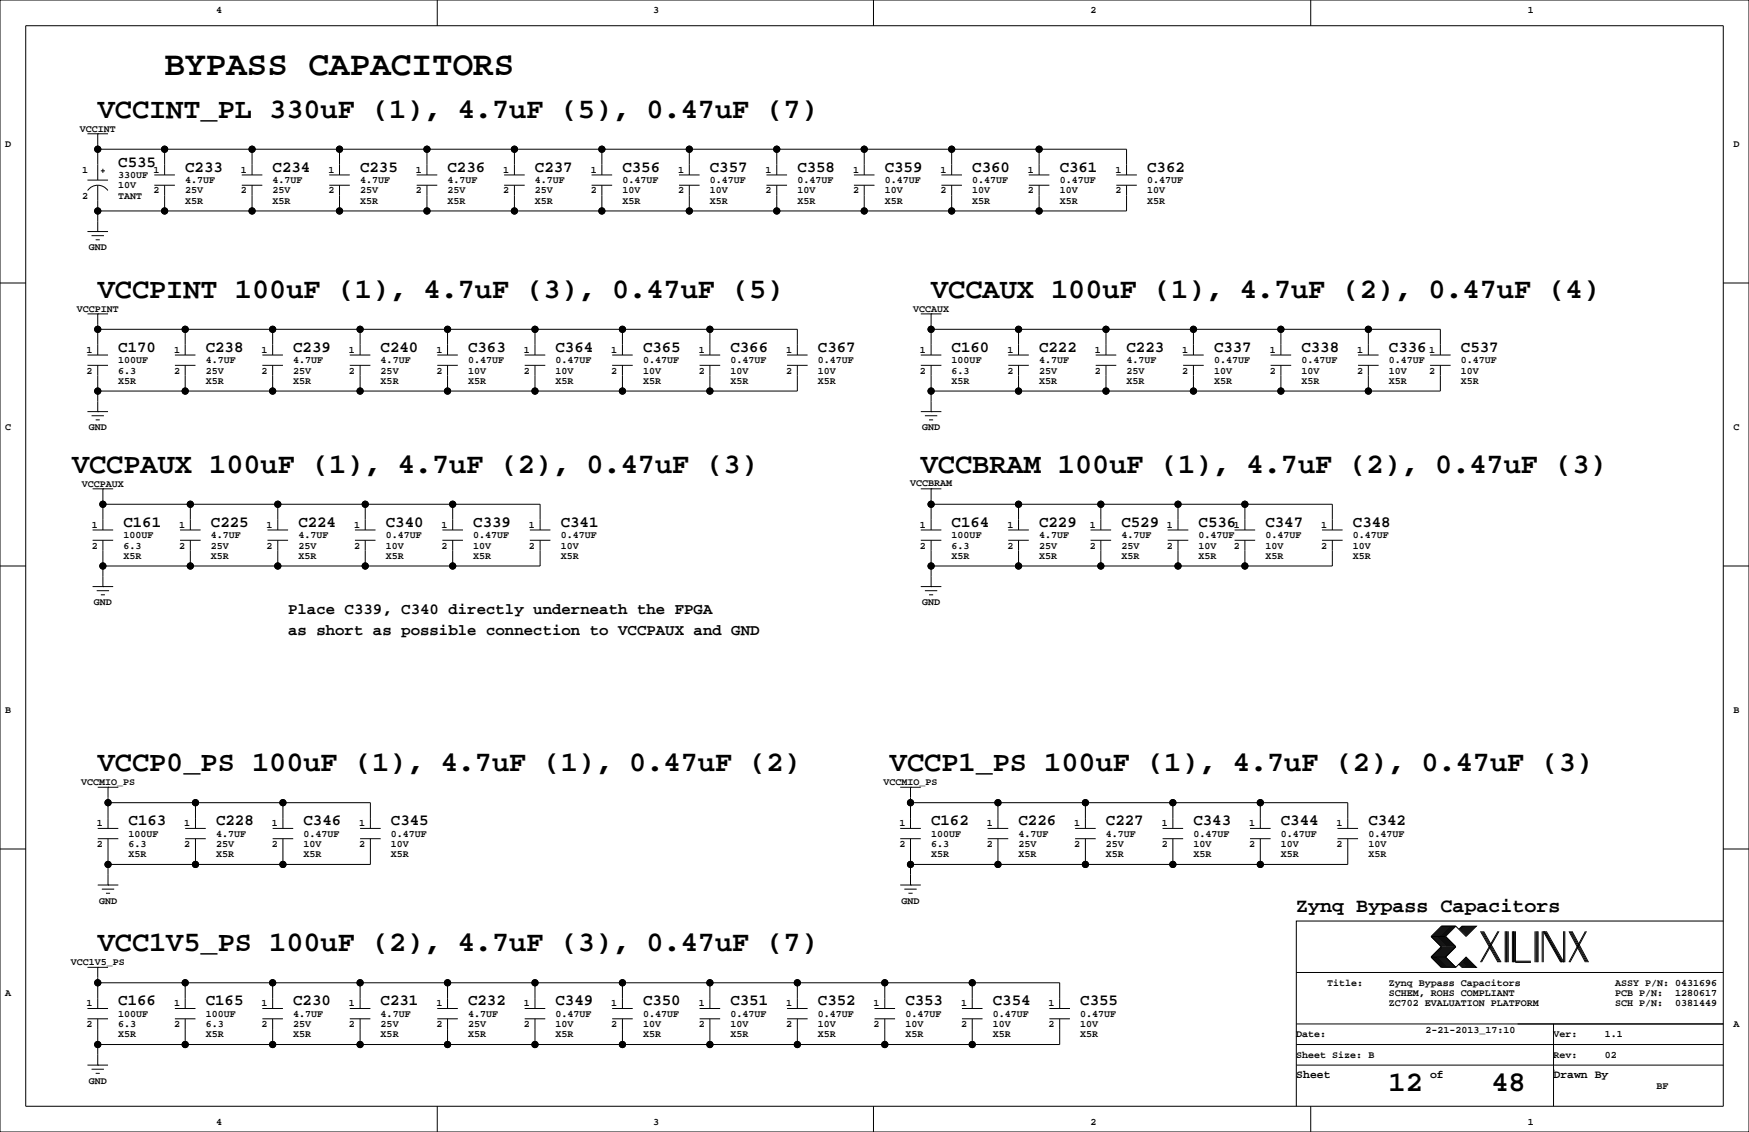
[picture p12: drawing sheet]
<svg xmlns="http://www.w3.org/2000/svg" width="432mm" height="279mm" viewBox="0 0 432 279" stroke-linecap="round" stroke-linejoin="round" font-family="sans-serif">
<defs><g id="words">
<text font-size="8.5" x="40.6" y="18.6">BYPASS CAPACITORS</text>
<g font-size="7.1">
<text x="24.1" y="29">VCCINT_PL 330uF (1), 4.7uF (5), 0.47uF (7)</text>
<text x="24.1" y="73.5">VCCPINT 100uF (1), 4.7uF (3), 0.47uF (5)</text>
<text x="229.9" y="73.5">VCCAUX 100uF (1), 4.7uF (2), 0.47uF (4)</text>
<text x="17.8" y="116.7">VCCPAUX 100uF (1), 4.7uF (2), 0.47uF (3)</text>
<text x="227.3" y="116.7">VCCBRAM 100uF (1), 4.7uF (2), 0.47uF (3)</text>
<text x="24.1" y="190.3">VCCP0_PS 100uF (1), 4.7uF (1), 0.47uF (2)</text>
<text x="219.7" y="190.3">VCCP1_PS 100uF (1), 4.7uF (2), 0.47uF (3)</text>
<text x="24.1" y="234.8">VCC1V5_PS 100uF (2), 4.7uF (3), 0.47uF (7)</text>
<text x="342.8" y="269.3">12</text>
<text x="368.2" y="269.3">48</text>
</g>
<text font-size="4.9" x="320" y="225.1">Zynq Bypass Capacitors</text>
<g font-size="3.9">
<text x="29.2" y="41.1">C535</text>
<text x="45.7" y="42.4">C233</text>
<text x="67.3" y="42.4">C234</text>
<text x="88.9" y="42.4">C235</text>
<text x="110.5" y="42.4">C236</text>
<text x="132.1" y="42.4">C237</text>
<text x="153.7" y="42.4">C356</text>
<text x="175.3" y="42.4">C357</text>
<text x="196.8" y="42.4">C358</text>
<text x="218.4" y="42.4">C359</text>
<text x="240" y="42.4">C360</text>
<text x="261.6" y="42.4">C361</text>
<text x="283.2" y="42.4">C362</text>
<text x="29.2" y="86.8">C170</text>
<text x="50.8" y="86.8">C238</text>
<text x="72.4" y="86.8">C239</text>
<text x="94" y="86.8">C240</text>
<text x="115.6" y="86.8">C363</text>
<text x="137.2" y="86.8">C364</text>
<text x="158.7" y="86.8">C365</text>
<text x="180.3" y="86.8">C366</text>
<text x="201.9" y="86.8">C367</text>
<text x="234.9" y="86.8">C160</text>
<text x="256.5" y="86.8">C222</text>
<text x="278.1" y="86.8">C223</text>
<text x="299.7" y="86.8">C337</text>
<text x="321.3" y="86.8">C338</text>
<text x="342.9" y="86.8">C336</text>
<text x="360.7" y="86.8">C537</text>
<text x="30.5" y="130">C161</text>
<text x="52.1" y="130">C225</text>
<text x="73.7" y="130">C224</text>
<text x="95.2" y="130">C340</text>
<text x="116.8" y="130">C339</text>
<text x="138.4" y="130">C341</text>
<text x="234.9" y="130">C164</text>
<text x="256.5" y="130">C229</text>
<text x="276.9" y="130">C529</text>
<text x="295.9" y="130">C536</text>
<text x="312.4" y="130">C347</text>
<text x="334" y="130">C348</text>
<text x="71.1" y="151.6">Place C339, C340 directly underneath the FPGA</text>
<text x="71.1" y="156.7">as short as possible connection to VCCPAUX and GND</text>
<text x="31.7" y="203.7">C163</text>
<text x="53.3" y="203.7">C228</text>
<text x="74.9" y="203.7">C346</text>
<text x="96.5" y="203.7">C345</text>
<text x="229.9" y="203.7">C162</text>
<text x="251.5" y="203.7">C226</text>
<text x="273.1" y="203.7">C227</text>
<text x="294.6" y="203.7">C343</text>
<text x="316.2" y="203.7">C344</text>
<text x="337.8" y="203.7">C342</text>
<text x="29.2" y="248.1">C166</text>
<text x="50.8" y="248.1">C165</text>
<text x="72.4" y="248.1">C230</text>
<text x="94" y="248.1">C231</text>
<text x="115.6" y="248.1">C232</text>
<text x="137.2" y="248.1">C349</text>
<text x="158.7" y="248.1">C350</text>
<text x="180.3" y="248.1">C351</text>
<text x="201.9" y="248.1">C352</text>
<text x="223.5" y="248.1">C353</text>
<text x="245.1" y="248.1">C354</text>
<text x="266.7" y="248.1">C355</text>
</g>
<g font-size="2.8">
<text x="320" y="266.1">Sheet</text>
<text x="353.1" y="266.1">of</text>
<text x="383.5" y="266.1">Drawn By</text>
</g>
<g font-size="2.5">
<text x="53.3" y="3.3">4</text>
<text x="161.3" y="3.3">3</text>
<text x="269.2" y="3.3">2</text>
<text x="377.2" y="3.3">1</text>
<text x="19.7" y="32.5">VCCINT</text>
<text x="1.3" y="36.3">D</text>
<text x="428" y="36.3">D</text>
<text x="20.3" y="42.7">1</text>
<text x="29.2" y="46.5">10V</text>
<text x="29.2" y="43.9">330UF</text>
<text x="37.9" y="42.7">1</text>
<text x="37.9" y="47.8">2</text>
<text x="45.7" y="45.2">4.7UF</text>
<text x="45.7" y="47.8">25V</text>
<text x="59.5" y="47.8">2</text>
<text x="59.5" y="42.7">1</text>
<text x="67.3" y="47.8">25V</text>
<text x="67.3" y="45.2">4.7UF</text>
<text x="81.1" y="42.7">1</text>
<text x="81.1" y="47.8">2</text>
<text x="88.9" y="45.2">4.7UF</text>
<text x="88.9" y="47.8">25V</text>
<text x="102.7" y="47.8">2</text>
<text x="102.7" y="42.7">1</text>
<text x="110.5" y="47.8">25V</text>
<text x="110.5" y="45.2">4.7UF</text>
<text x="124.2" y="42.7">1</text>
<text x="124.2" y="47.8">2</text>
<text x="132.1" y="45.2">4.7UF</text>
<text x="132.1" y="47.8">25V</text>
<text x="145.8" y="42.7">1</text>
<text x="145.8" y="47.8">2</text>
<text x="153.7" y="45.2">0.47UF</text>
<text x="153.7" y="47.8">10V</text>
<text x="167.4" y="47.8">2</text>
<text x="167.4" y="42.7">1</text>
<text x="175.3" y="47.8">10V</text>
<text x="175.3" y="45.2">0.47UF</text>
<text x="189" y="42.7">1</text>
<text x="189" y="47.8">2</text>
<text x="196.8" y="45.2">0.47UF</text>
<text x="196.8" y="47.8">10V</text>
<text x="210.6" y="47.8">2</text>
<text x="210.6" y="42.7">1</text>
<text x="218.4" y="47.8">10V</text>
<text x="218.4" y="45.2">0.47UF</text>
<text x="232.2" y="42.7">1</text>
<text x="232.2" y="47.8">2</text>
<text x="240" y="45.2">0.47UF</text>
<text x="240" y="47.8">10V</text>
<text x="253.8" y="47.8">2</text>
<text x="253.8" y="42.7">1</text>
<text x="261.6" y="47.8">10V</text>
<text x="261.6" y="45.2">0.47UF</text>
<text x="275.4" y="42.7">1</text>
<text x="275.4" y="47.8">2</text>
<text x="283.2" y="45.2">0.47UF</text>
<text x="283.2" y="47.8">10V</text>
<text x="20.3" y="49">2</text>
<text x="29.2" y="49">TANT</text>
<text x="45.7" y="50.3">X5R</text>
<text x="67.3" y="50.3">X5R</text>
<text x="88.9" y="50.3">X5R</text>
<text x="110.5" y="50.3">X5R</text>
<text x="132.1" y="50.3">X5R</text>
<text x="153.7" y="50.3">X5R</text>
<text x="175.3" y="50.3">X5R</text>
<text x="196.8" y="50.3">X5R</text>
<text x="218.4" y="50.3">X5R</text>
<text x="240" y="50.3">X5R</text>
<text x="261.6" y="50.3">X5R</text>
<text x="283.2" y="50.3">X5R</text>
<text x="21.9" y="61.7">GND</text>
<text x="18.9" y="77">VCCPINT</text>
<text x="225.4" y="77">VCCAUX</text>
<text x="21.4" y="87.1">1</text>
<text x="29.2" y="89.7">100UF</text>
<text x="43" y="87.1">1</text>
<text x="50.8" y="89.7">4.7UF</text>
<text x="64.6" y="87.1">1</text>
<text x="72.4" y="89.7">4.7UF</text>
<text x="86.1" y="87.1">1</text>
<text x="94" y="89.7">4.7UF</text>
<text x="107.7" y="87.1">1</text>
<text x="115.6" y="89.7">0.47UF</text>
<text x="129.3" y="87.1">1</text>
<text x="137.2" y="89.7">0.47UF</text>
<text x="150.9" y="87.1">1</text>
<text x="158.7" y="89.7">0.47UF</text>
<text x="172.5" y="87.1">1</text>
<text x="180.3" y="89.7">0.47UF</text>
<text x="194.1" y="87.1">1</text>
<text x="201.9" y="89.7">0.47UF</text>
<text x="227.1" y="87.1">1</text>
<text x="234.9" y="89.7">100UF</text>
<text x="248.7" y="87.1">1</text>
<text x="256.5" y="89.7">4.7UF</text>
<text x="270.3" y="87.1">1</text>
<text x="278.1" y="89.7">4.7UF</text>
<text x="291.9" y="87.1">1</text>
<text x="299.7" y="89.7">0.47UF</text>
<text x="313.5" y="87.1">1</text>
<text x="321.3" y="89.7">0.47UF</text>
<text x="335.1" y="87.1">1</text>
<text x="342.9" y="89.7">0.47UF</text>
<text x="352.8" y="87.1">1</text>
<text x="360.7" y="89.7">0.47UF</text>
<text x="21.4" y="92.2">2</text>
<text x="29.2" y="92.2">6.3</text>
<text x="29.2" y="94.7">X5R</text>
<text x="43" y="92.2">2</text>
<text x="50.8" y="94.7">X5R</text>
<text x="50.8" y="92.2">25V</text>
<text x="64.6" y="92.2">2</text>
<text x="72.4" y="92.2">25V</text>
<text x="72.4" y="94.7">X5R</text>
<text x="86.1" y="92.2">2</text>
<text x="94" y="94.7">X5R</text>
<text x="94" y="92.2">25V</text>
<text x="107.7" y="92.2">2</text>
<text x="115.6" y="94.7">X5R</text>
<text x="115.6" y="92.2">10V</text>
<text x="129.3" y="92.2">2</text>
<text x="137.2" y="92.2">10V</text>
<text x="137.2" y="94.7">X5R</text>
<text x="150.9" y="92.2">2</text>
<text x="158.7" y="94.7">X5R</text>
<text x="158.7" y="92.2">10V</text>
<text x="172.5" y="92.2">2</text>
<text x="180.3" y="92.2">10V</text>
<text x="180.3" y="94.7">X5R</text>
<text x="194.1" y="92.2">2</text>
<text x="201.9" y="94.7">X5R</text>
<text x="201.9" y="92.2">10V</text>
<text x="227.1" y="92.2">2</text>
<text x="234.9" y="92.2">6.3</text>
<text x="234.9" y="94.7">X5R</text>
<text x="248.7" y="92.2">2</text>
<text x="256.5" y="94.7">X5R</text>
<text x="256.5" y="92.2">25V</text>
<text x="270.3" y="92.2">2</text>
<text x="278.1" y="92.2">25V</text>
<text x="278.1" y="94.7">X5R</text>
<text x="291.9" y="92.2">2</text>
<text x="299.7" y="94.7">X5R</text>
<text x="299.7" y="92.2">10V</text>
<text x="313.5" y="92.2">2</text>
<text x="321.3" y="92.2">10V</text>
<text x="321.3" y="94.7">X5R</text>
<text x="335.1" y="92.2">2</text>
<text x="342.9" y="94.7">X5R</text>
<text x="342.9" y="92.2">10V</text>
<text x="352.8" y="92.2">2</text>
<text x="360.7" y="92.2">10V</text>
<text x="360.7" y="94.7">X5R</text>
<text x="1.3" y="106.2">C</text>
<text x="21.9" y="106.2">GND</text>
<text x="227.6" y="106.2">GND</text>
<text x="428" y="106.2">C</text>
<text x="224.7" y="119.9">VCCBRAM</text>
<text x="20.2" y="120.1">VCCPAUX</text>
<text x="22.6" y="130.3">1</text>
<text x="44.2" y="130.3">1</text>
<text x="65.8" y="130.3">1</text>
<text x="87.4" y="130.3">1</text>
<text x="109" y="130.3">1</text>
<text x="130.6" y="130.3">1</text>
<text x="227.1" y="130.3">1</text>
<text x="248.7" y="130.3">1</text>
<text x="269" y="130.3">1</text>
<text x="288.1" y="130.3">1</text>
<text x="304.6" y="130.3">1</text>
<text x="326.2" y="130.3">1</text>
<text x="22.6" y="135.4">2</text>
<text x="30.5" y="137.9">X5R</text>
<text x="30.5" y="135.4">6.3</text>
<text x="30.5" y="132.8">100UF</text>
<text x="44.2" y="135.4">2</text>
<text x="52.1" y="132.8">4.7UF</text>
<text x="52.1" y="135.4">25V</text>
<text x="52.1" y="137.9">X5R</text>
<text x="65.8" y="135.4">2</text>
<text x="73.7" y="137.9">X5R</text>
<text x="73.7" y="135.4">25V</text>
<text x="73.7" y="132.8">4.7UF</text>
<text x="87.4" y="135.4">2</text>
<text x="95.2" y="132.8">0.47UF</text>
<text x="95.2" y="135.4">10V</text>
<text x="95.2" y="137.9">X5R</text>
<text x="109" y="135.4">2</text>
<text x="116.8" y="137.9">X5R</text>
<text x="116.8" y="135.4">10V</text>
<text x="116.8" y="132.8">0.47UF</text>
<text x="130.6" y="135.4">2</text>
<text x="138.4" y="132.8">0.47UF</text>
<text x="138.4" y="135.4">10V</text>
<text x="138.4" y="137.9">X5R</text>
<text x="227.1" y="135.4">2</text>
<text x="234.9" y="132.8">100UF</text>
<text x="234.9" y="135.4">6.3</text>
<text x="234.9" y="137.9">X5R</text>
<text x="248.7" y="135.4">2</text>
<text x="256.5" y="137.9">X5R</text>
<text x="256.5" y="135.4">25V</text>
<text x="256.5" y="132.8">4.7UF</text>
<text x="269" y="135.4">2</text>
<text x="276.9" y="132.8">4.7UF</text>
<text x="276.9" y="135.4">25V</text>
<text x="276.9" y="137.9">X5R</text>
<text x="288.1" y="135.4">2</text>
<text x="295.9" y="132.8">0.47UF</text>
<text x="295.9" y="135.4">10V</text>
<text x="295.9" y="137.9">X5R</text>
<text x="304.6" y="135.4">2</text>
<text x="312.4" y="137.9">X5R</text>
<text x="312.4" y="135.4">10V</text>
<text x="312.4" y="132.8">0.47UF</text>
<text x="326.2" y="135.4">2</text>
<text x="334" y="132.8">0.47UF</text>
<text x="334" y="135.4">10V</text>
<text x="334" y="137.9">X5R</text>
<text x="23.2" y="149.4">GND</text>
<text x="227.6" y="149.4">GND</text>
<text x="1.3" y="176">B</text>
<text x="428" y="176">B</text>
<text x="20" y="193.8">VCCMIO_PS</text>
<text x="218.1" y="193.8">VCCMIO_PS</text>
<text x="23.9" y="204">1</text>
<text x="45.5" y="204">1</text>
<text x="67.1" y="204">1</text>
<text x="88.7" y="204">1</text>
<text x="222" y="204">1</text>
<text x="243.6" y="204">1</text>
<text x="265.2" y="204">1</text>
<text x="286.8" y="204">1</text>
<text x="308.4" y="204">1</text>
<text x="330" y="204">1</text>
<text x="23.9" y="209">2</text>
<text x="31.7" y="209">6.3</text>
<text x="31.7" y="206.5">100UF</text>
<text x="45.5" y="209">2</text>
<text x="53.3" y="206.5">4.7UF</text>
<text x="53.3" y="209">25V</text>
<text x="67.1" y="209">2</text>
<text x="74.9" y="206.5">0.47UF</text>
<text x="74.9" y="209">10V</text>
<text x="88.7" y="209">2</text>
<text x="96.5" y="209">10V</text>
<text x="96.5" y="206.5">0.47UF</text>
<text x="222" y="209">2</text>
<text x="229.9" y="206.5">100UF</text>
<text x="229.9" y="209">6.3</text>
<text x="243.6" y="209">2</text>
<text x="251.5" y="209">25V</text>
<text x="251.5" y="206.5">4.7UF</text>
<text x="265.2" y="209">2</text>
<text x="273.1" y="206.5">4.7UF</text>
<text x="273.1" y="209">25V</text>
<text x="286.8" y="209">2</text>
<text x="294.6" y="209">10V</text>
<text x="294.6" y="206.5">0.47UF</text>
<text x="308.4" y="209">2</text>
<text x="316.2" y="206.5">0.47UF</text>
<text x="316.2" y="209">10V</text>
<text x="330" y="209">2</text>
<text x="337.8" y="209">10V</text>
<text x="337.8" y="206.5">0.47UF</text>
<text x="31.7" y="211.6">X5R</text>
<text x="53.3" y="211.6">X5R</text>
<text x="74.9" y="211.6">X5R</text>
<text x="96.5" y="211.6">X5R</text>
<text x="229.9" y="211.6">X5R</text>
<text x="251.5" y="211.6">X5R</text>
<text x="273.1" y="211.6">X5R</text>
<text x="294.6" y="211.6">X5R</text>
<text x="316.2" y="211.6">X5R</text>
<text x="337.8" y="211.6">X5R</text>
<text x="24.4" y="223">GND</text>
<text x="222.6" y="223">GND</text>
<text x="17.5" y="238.3">VCC1V5_PS</text>
<text x="1.3" y="245.9">A</text>
<text x="327.7" y="243.3">Title:</text>
<text x="342.9" y="245.9">SCHEM, ROHS COMPLIANT</text>
<text x="342.9" y="243.3">Zynq Bypass Capacitors</text>
<text x="398.8" y="243.3">ASSY P/N: 0431696</text>
<text x="398.8" y="245.9">PCB P/N:</text>
<text x="413.6" y="245.9">1280617</text>
<text x="21.4" y="248.4">1</text>
<text x="29.2" y="251">100UF</text>
<text x="43" y="248.4">1</text>
<text x="50.8" y="251">100UF</text>
<text x="64.6" y="248.4">1</text>
<text x="72.4" y="251">4.7UF</text>
<text x="86.1" y="248.4">1</text>
<text x="94" y="251">4.7UF</text>
<text x="107.7" y="248.4">1</text>
<text x="115.6" y="251">4.7UF</text>
<text x="129.3" y="248.4">1</text>
<text x="137.2" y="251">0.47UF</text>
<text x="150.9" y="248.4">1</text>
<text x="158.7" y="251">0.47UF</text>
<text x="172.5" y="248.4">1</text>
<text x="180.3" y="251">0.47UF</text>
<text x="194.1" y="248.4">1</text>
<text x="201.9" y="251">0.47UF</text>
<text x="215.7" y="248.4">1</text>
<text x="223.5" y="251">0.47UF</text>
<text x="237.3" y="248.4">1</text>
<text x="245.1" y="251">0.47UF</text>
<text x="258.9" y="248.4">1</text>
<text x="266.7" y="251">0.47UF</text>
<text x="342.9" y="248.4">ZC702 EVALUATION PLATFORM</text>
<text x="398.8" y="248.4">SCH P/N:</text>
<text x="413.6" y="248.4">0381449</text>
<text x="21.4" y="253.5">2</text>
<text x="29.2" y="256">X5R</text>
<text x="29.2" y="253.5">6.3</text>
<text x="43" y="253.5">2</text>
<text x="50.8" y="253.5">6.3</text>
<text x="50.8" y="256">X5R</text>
<text x="64.6" y="253.5">2</text>
<text x="72.4" y="253.5">25V</text>
<text x="72.4" y="256">X5R</text>
<text x="86.1" y="253.5">2</text>
<text x="94" y="256">X5R</text>
<text x="94" y="253.5">25V</text>
<text x="107.7" y="253.5">2</text>
<text x="115.6" y="253.5">25V</text>
<text x="115.6" y="256">X5R</text>
<text x="129.3" y="253.5">2</text>
<text x="137.2" y="253.5">10V</text>
<text x="137.2" y="256">X5R</text>
<text x="150.9" y="253.5">2</text>
<text x="158.7" y="256">X5R</text>
<text x="158.7" y="253.5">10V</text>
<text x="172.5" y="253.5">2</text>
<text x="180.3" y="253.5">10V</text>
<text x="180.3" y="256">X5R</text>
<text x="194.1" y="253.5">2</text>
<text x="201.9" y="256">X5R</text>
<text x="201.9" y="253.5">10V</text>
<text x="215.7" y="253.5">2</text>
<text x="223.5" y="253.5">10V</text>
<text x="223.5" y="256">X5R</text>
<text x="237.3" y="253.5">2</text>
<text x="245.1" y="256">X5R</text>
<text x="245.1" y="253.5">10V</text>
<text x="258.9" y="253.5">2</text>
<text x="266.7" y="253.5">10V</text>
<text x="266.7" y="256">X5R</text>
<text x="320" y="256">Date:</text>
<text x="351.9" y="255">2-21-2013_17:10</text>
<text x="383.5" y="256">Ver:</text>
<text x="396.2" y="256">1.1</text>
<text x="428" y="253.5">A</text>
<text x="320" y="261.1">Sheet Size: B</text>
<text x="383.5" y="261.1">Rev:</text>
<text x="396.2" y="261.1">02</text>
<text x="21.9" y="267.5">GND</text>
<text x="408.9" y="268.7">BF</text>
<text x="53.3" y="277.6">4</text>
<text x="161.3" y="277.6">3</text>
<text x="269.2" y="277.6">2</text>
<text x="377.2" y="277.6">1</text>
</g>
</g></defs>
<g fill="none" stroke="#000" stroke-width=".25">
<path d="M0 0h431.8v279.4h-431.8zM6.3 6.4h419.1v266.6h-419.1zM107.9 0v6.4M215.6 0v6.4M323.6 0v6.4M21.6 33h5.1M24.1 33h.1M24.1 33v11.4M24.1 36.8h254v6.4M40.6 36.8v6.4M62.2 36.8v6.4M83.8 36.8v6.4"/>
<path d="M105.4 36.8v6.4M127 36.8v6.4M148.6 36.8v6.4M170.2 36.8v6.4M191.8 36.8v6.4M213.4 36.8v6.4M234.9 36.8v6.4M256.5 36.8v6.4M21.6 44.4h5.1M21.6 57.2h5.1M21.6 47a3 3 0 0 1 5 0M22.6 58.2h3.1"/>
<path d="M23.6 59.2h1M24.1 57.2h.1M24.1 45.7v11.5M24.9 42.2h1M25.4 41.7v1M38.1 45.7h5.1M38.1 43.2h5.1M40.6 45.7v6.4M59.7 45.7h5.1M59.7 43.2h5.1M62.2 45.7v6.4M81.3 45.7h5.1"/>
<path d="M81.3 43.2h5.1M83.8 45.7v6.4M102.9 45.7h5M102.9 43.2h5M105.4 45.7v6.4M124.5 45.7h5M124.5 43.2h5M127 45.7v6.4M146 45.7h5.1M146 43.2h5.1M148.6 45.7v6.4M167.6 45.7h5.1"/>
<path d="M167.6 43.2h5.1M170.2 45.7v6.4M189.2 45.7h5.1M189.2 43.2h5.1M191.8 45.7v6.4M210.8 45.7h5.1M210.8 43.2h5.1M213.4 45.7v6.4M232.4 45.7h5.1M232.4 43.2h5.1M234.9 45.7v6.4M254 45.7h5.1"/>
<path d="M254 43.2h5.1M256.5 45.7v6.4M275.6 45.7h5.1M275.6 43.2h5.1M278.1 45.7v6.4h-254M0 69.8h6.3M21.6 77.5h5.1M24.1 77.5h.1M24.1 77.5v10.1M227.3 77.5h5.1M229.9 77.5h.1M229.9 77.5v10.1"/>
<path d="M425.4 69.8h6.4M21.6 90.2h5.1M21.6 87.6h5.1M24.1 90.2v11.4M24.1 81.3h172.7v6.3M43.2 90.2h5.1M43.2 87.6h5.1M45.7 81.3v6.3M45.7 90.2v6.3M64.8 90.2h5M64.8 87.6h5M67.3 81.3v6.3"/>
<path d="M67.3 90.2v6.3M86.4 90.2h5M86.4 87.6h5M88.9 81.3v6.3M88.9 90.2v6.3M107.9 90.2h5.1M107.9 87.6h5.1M110.5 81.3v6.3M110.5 90.2v6.3M129.5 90.2h5.1M129.5 87.6h5.1M132.1 81.3v6.3"/>
<path d="M132.1 90.2v6.3M151.1 90.2h5.1M151.1 87.6h5.1M153.7 81.3v6.3M153.7 90.2v6.3M172.7 90.2h5.1M172.7 87.6h5.1M175.3 81.3v6.3M175.3 90.2v6.3M194.3 90.2h5.1M194.3 87.6h5.1M196.8 90.2v6.3h-172.7"/>
<path d="M227.3 90.2h5.1M227.3 87.6h5.1M229.9 81.3h125.7v6.3M229.9 90.2v11.4M248.9 90.2h5.1M248.9 87.6h5.1M251.5 81.3v6.3M251.5 90.2v6.3M270.5 90.2h5.1M270.5 87.6h5.1M273 81.3v6.3M273 90.2v6.3"/>
<path d="M292.1 90.2h5.1M292.1 87.6h5.1M294.6 81.3v6.3M294.6 90.2v6.3M313.7 90.2h5.1M313.7 87.6h5.1M316.2 81.3v6.3M316.2 90.2v6.3M335.3 90.2h5.1M335.3 87.6h5.1M337.8 81.3v6.3M337.8 90.2v6.3"/>
<path d="M353.1 90.2h5M353.1 87.6h5M355.6 90.2v6.3h-125.7M21.6 101.6h5.1M22.6 102.6h3.1M23.6 103.6h1M24.1 101.6h.1M227.3 101.6h5.1M228.3 102.6h3.1M229.4 103.6h1M229.9 101.6h.1M0 139.7h6.3"/>
<path d="M22.9 133.3h5M22.9 130.8h5M22.9 120.7h5M25.4 120.7h.1M25.4 124.5h107.9v6.3M25.4 120.7v10.1M25.4 133.3v11.5M44.4 133.3h5.1M44.4 130.8h5.1M47 124.5v6.3M47 133.3v6.4M66 133.3h5.1"/>
<path d="M66 130.8h5.1M68.6 124.5v6.3M68.6 133.3v6.4M87.6 133.3h5.1M87.6 130.8h5.1M90.2 124.5v6.3M90.2 133.3v6.4M109.2 133.3h5.1M109.2 130.8h5.1M111.8 124.5v6.3M111.8 133.3v6.4M130.8 133.3h5.1"/>
<path d="M130.8 130.8h5.1M133.3 133.3v6.4h-107.9M227.3 133.3h5.1M227.3 130.8h5.1M227.3 120.7h5.1M229.9 120.7h.1M229.9 120.7v10.1M229.9 133.3v11.5M229.9 124.5h99v6.3M248.9 133.3h5.1M248.9 130.8h5.1M251.5 124.5v6.3"/>
<path d="M251.5 133.3v6.4M269.2 133.3h5.1M269.2 130.8h5.1M271.8 124.5v6.3M271.8 133.3v6.4M288.3 133.3h5.1M288.3 130.8h5.1M290.8 124.5v6.3M290.8 133.3v6.4M304.8 133.3h5.1M304.8 130.8h5.1M307.3 124.5v6.3"/>
<path d="M307.3 133.3v6.4M326.4 133.3h5.1M326.4 130.8h5.1M328.9 133.3v6.4h-99M425.4 139.7h6.4M22.9 144.8h5M23.9 145.8h3M24.9 146.8h1M25.4 144.8h.1M227.3 144.8h5.1M228.3 145.8h3.1M229.4 146.8h1"/>
<path d="M229.9 144.8h.1M24.1 194.3h5.1M26.7 194.3h.1M26.7 194.3v10.2M26.7 198.1h64.7v6.4M48.3 198.1v6.4M69.8 198.1v6.4M222.2 194.3h5.1M224.8 194.3h.1M224.8 194.3v10.2M224.8 198.1h107.9v6.4M246.4 198.1v6.4"/>
<path d="M268 198.1v6.4M289.6 198.1v6.4M311.1 198.1v6.4M0 209.5h6.3M24.1 218.4h5.1M24.1 207h5.1M24.1 204.5h5.1M25.1 219.5h3.1M26.7 218.4h.1M26.7 207v11.4M45.7 207h5.1M45.7 204.5h5.1"/>
<path d="M48.3 207v6.4M67.3 207h5.1M67.3 204.5h5.1M69.8 207v6.4M88.9 207h5.1M88.9 204.5h5.1M91.4 207v6.4h-64.7M222.2 218.4h5.1M222.2 207h5.1M222.2 204.5h5.1M223.3 219.5h3M224.8 218.4h.1"/>
<path d="M224.8 207v11.4M243.8 207h5.1M243.8 204.5h5.1M246.4 207v6.4M265.4 207h5.1M265.4 204.5h5.1M268 207v6.4M287 207h5.1M287 204.5h5.1M289.6 207v6.4M308.6 207h5.1M308.6 204.5h5.1"/>
<path d="M311.1 207v6.4M330.2 207h5.1M330.2 204.5h5.1M332.7 207v6.4h-107.9M425.4 209.5h6.4M21.6 238.8h5.1M24.1 238.8h.1M24.1 238.8v10.1M26.2 220.5h1M224.3 220.5h1M353.3 236.2l2.6 2.6h3.5M353.3 231.1l2.6 2.6-2.6 2.5"/>
<path d="M353.3 236.2h3.6M353.3 231.1h3.6M356.1 228.6l-2.5 2.5 2.5 2.6-2.5 2.5 2.5 2.6M356.4 228.6l-2.6 2.5 2.6 2.6-2.6 2.5 2.6 2.6M356.6 228.6l-2.5 2.5 2.5 2.6-2.5 2.5 2.5 2.6M356.9 228.6l-2.6 2.5 2.6 2.6-2.6 2.5 2.6 2.6M356.9 231.1l2.5 2.6-2.5 2.5M356.9 236.2l2.5 2.6M357.1 228.6l-2.5 2.5 2.5 2.6-2.5 2.5 2.5 2.6M357.4 228.6l-2.6 2.5 2.6 2.6-2.6 2.5 2.6 2.6M357.6 228.6l-2.5 2.5 2.5 2.6-2.5 2.5 2.5 2.6M357.9 228.6l-2.6 2.5 2.6 2.6-2.6 2.5 2.6 2.6"/>
<path d="M358.1 228.6l-2.5 2.5 2.5 2.6-2.5 2.5 2.5 2.6M358.4 228.6l-2.5 2.5 2.5 2.6-2.5 2.5 2.5 2.6M358.6 228.6l-2.5 2.5 2.5 2.6-2.5 2.5 2.5 2.6M358.9 228.6l-2.5 2.5 2.5 2.6-2.5 2.5 2.5 2.6M359.2 228.6l-2.6 2.5 2.6 2.6-2.6 2.5 2.6 2.6M359.4 228.6l2.5 2.5 2.6-2.5h-3.6l-.7 .8M359.4 228.6h-3.5l-2.6 2.5M359.4 228.6l-2.5 2.5M360.2 238l.7 .8h3.6l-2.6-2.6-2.5 2.6M360.4 237.7l1 1.1M360.4 238l.8 .8M360.7 237.5l1.2 1.3"/>
<path d="M360.7 237.7l1 1.1M360.9 237.2l1.6 1.6M360.9 237.5l1.3 1.3M361.2 237l1.8 1.8M361.2 237.2l1.5 1.6M361.2 228.6l-.8 .8M361.4 236.7l2.1 2.1M361.4 237l1.8 1.8M361.4 228.6l-1 1M361.7 236.5l2.3 2.3M361.7 236.7l2 2.1M361.7 228.6l-1 1"/>
<path d="M361.9 236.5l2.3 2.3M361.9 228.6l-1.2 1.3M362.2 228.6l-1.3 1.3M362.5 228.6l-1.6 1.5M362.7 228.6l-1.5 1.5M363 228.6l-1.8 1.8M363.2 228.6l-1.8 1.8M363.5 228.6l-2.1 2M363.7 228.6l-2 2M364 228.6l-2.3 2.3M364.2 228.6l-2.3 2.3M365.5 229.9l4.3 7.6"/>
<path d="M365.8 229.9l4.3 7.6M366 229.9l4.3 7.6M366.3 229.9l4.3 7.6M369.8 229.9l-4.3 7.6M370.1 229.9l-4.3 7.6M371.6 229.9v7.6M371.9 229.9v7.6M372.1 229.9v7.6M372.4 229.9v7.6M373.4 229.9v7.6M373.6 229.9v7.6M373.9 229.9v7.6"/>
<path d="M374.1 229.9v7.6h3.9M374.1 237.2h3.9M379 229.9v7.6M379.2 229.9v7.6M379.5 229.9v7.6M379.7 229.9v7.6M380.7 229.9v7.6M381 237.5v-7.6l4.3 7.6M381.3 229.9l4.3 7.6M381.5 229.9l4.3 7.6M381.8 229.9l4.3 7.6v-7.6M386.3 229.9v7.6"/>
<path d="M387.3 229.9l4.1 7.6M387.6 229.9l4.1 7.6M387.9 229.9l4 7.6M388.1 229.9l4.1 7.6M391.4 229.9l-4.1 7.6M391.7 229.9l-4.1 7.6M425.4 227.3h-105.4v35.6M21.6 251.5h5.1M21.6 248.9h5.1M24.1 251.5v11.4M24.1 242.6h237.5v6.3M43.2 251.5h5.1"/>
<path d="M43.2 248.9h5.1M45.7 242.6v6.3M45.7 251.5v6.3M64.8 251.5h5M64.8 248.9h5M67.3 242.6v6.3M67.3 251.5v6.3M86.4 251.5h5M86.4 248.9h5M88.9 242.6v6.3M88.9 251.5v6.3M107.9 251.5h5.1"/>
<path d="M107.9 248.9h5.1M110.5 242.6v6.3M110.5 251.5v6.3M129.5 251.5h5.1M129.5 248.9h5.1M132.1 242.6v6.3M132.1 251.5v6.3M151.1 251.5h5.1M151.1 248.9h5.1M153.7 242.6v6.3M153.7 251.5v6.3M172.7 251.5h5.1"/>
<path d="M172.7 248.9h5.1M175.3 242.6v6.3M175.3 251.5v6.3M194.3 251.5h5.1M194.3 248.9h5.1M196.8 242.6v6.3M196.8 251.5v6.3M215.9 251.5h5.1M215.9 248.9h5.1M218.4 242.6v6.3M218.4 251.5v6.3M237.5 251.5h5.1"/>
<path d="M237.5 248.9h5.1M240 242.6v6.3M240 251.5v6.3M259.1 251.5h5.1M259.1 248.9h5.1M261.6 251.5v6.3h-237.5M320 257.8h105.4M320 252.7h105.4M320 240h105.4M383.5 252.7v20.3M21.6 262.9h5.1M22.6 263.9h3.1"/>
<path d="M23.6 264.9h1M24.1 262.9h.1M107.9 273v6.4M215.6 273v6.4M320 262.9h105.4M320 262.9v10.1M323.6 273v6.4M383.5 264.2h.1"/>
<circle cx="24.1" cy="36.8" r=".76"/>
<circle cx="40.6" cy="36.8" r=".76"/>
<circle cx="62.2" cy="36.8" r=".76"/>
<circle cx="83.8" cy="36.8" r=".76"/>
<circle cx="105.4" cy="36.8" r=".76"/>
<circle cx="127" cy="36.8" r=".76"/>
<circle cx="148.6" cy="36.8" r=".76"/>
<circle cx="170.2" cy="36.8" r=".76"/>
<circle cx="191.8" cy="36.8" r=".76"/>
<circle cx="213.4" cy="36.8" r=".76"/>
<circle cx="235" cy="36.8" r=".76"/>
<circle cx="256.5" cy="36.8" r=".76"/>
<circle cx="24.1" cy="52.1" r=".76"/>
<circle cx="40.6" cy="52.1" r=".76"/>
<circle cx="62.2" cy="52.1" r=".76"/>
<circle cx="83.8" cy="52.1" r=".76"/>
<circle cx="105.4" cy="52.1" r=".76"/>
<circle cx="127" cy="52.1" r=".76"/>
<circle cx="148.6" cy="52.1" r=".76"/>
<circle cx="170.2" cy="52.1" r=".76"/>
<circle cx="191.8" cy="52.1" r=".76"/>
<circle cx="213.4" cy="52.1" r=".76"/>
<circle cx="235" cy="52.1" r=".76"/>
<circle cx="256.5" cy="52.1" r=".76"/>
<circle cx="24.1" cy="81.3" r=".76"/>
<circle cx="24.1" cy="96.5" r=".76"/>
<circle cx="45.7" cy="81.3" r=".76"/>
<circle cx="45.7" cy="96.5" r=".76"/>
<circle cx="67.3" cy="81.3" r=".76"/>
<circle cx="67.3" cy="96.5" r=".76"/>
<circle cx="88.9" cy="81.3" r=".76"/>
<circle cx="88.9" cy="96.5" r=".76"/>
<circle cx="110.5" cy="81.3" r=".76"/>
<circle cx="110.5" cy="96.5" r=".76"/>
<circle cx="132.1" cy="81.3" r=".76"/>
<circle cx="132.1" cy="96.5" r=".76"/>
<circle cx="153.7" cy="81.3" r=".76"/>
<circle cx="153.7" cy="96.5" r=".76"/>
<circle cx="175.3" cy="81.3" r=".76"/>
<circle cx="175.3" cy="96.5" r=".76"/>
<circle cx="229.9" cy="81.3" r=".76"/>
<circle cx="229.9" cy="96.5" r=".76"/>
<circle cx="251.5" cy="81.3" r=".76"/>
<circle cx="251.5" cy="96.5" r=".76"/>
<circle cx="273.1" cy="81.3" r=".76"/>
<circle cx="273.1" cy="96.5" r=".76"/>
<circle cx="294.6" cy="81.3" r=".76"/>
<circle cx="294.6" cy="96.5" r=".76"/>
<circle cx="316.2" cy="81.3" r=".76"/>
<circle cx="316.2" cy="96.5" r=".76"/>
<circle cx="337.8" cy="81.3" r=".76"/>
<circle cx="337.8" cy="96.5" r=".76"/>
<circle cx="25.4" cy="139.7" r=".76"/>
<circle cx="25.4" cy="124.5" r=".76"/>
<circle cx="47" cy="139.7" r=".76"/>
<circle cx="47" cy="124.5" r=".76"/>
<circle cx="68.6" cy="139.7" r=".76"/>
<circle cx="68.6" cy="124.5" r=".76"/>
<circle cx="90.2" cy="139.7" r=".76"/>
<circle cx="90.2" cy="124.5" r=".76"/>
<circle cx="111.8" cy="139.7" r=".76"/>
<circle cx="111.8" cy="124.5" r=".76"/>
<circle cx="229.9" cy="139.7" r=".76"/>
<circle cx="229.9" cy="124.5" r=".76"/>
<circle cx="251.5" cy="139.7" r=".76"/>
<circle cx="251.5" cy="124.5" r=".76"/>
<circle cx="271.8" cy="139.7" r=".76"/>
<circle cx="271.8" cy="124.5" r=".76"/>
<circle cx="290.8" cy="139.7" r=".76"/>
<circle cx="290.8" cy="124.5" r=".76"/>
<circle cx="307.3" cy="139.7" r=".76"/>
<circle cx="307.3" cy="124.5" r=".76"/>
<circle cx="26.7" cy="198.1" r=".76"/>
<circle cx="48.3" cy="198.1" r=".76"/>
<circle cx="69.9" cy="198.1" r=".76"/>
<circle cx="224.8" cy="198.1" r=".76"/>
<circle cx="246.4" cy="198.1" r=".76"/>
<circle cx="268" cy="198.1" r=".76"/>
<circle cx="289.6" cy="198.1" r=".76"/>
<circle cx="311.2" cy="198.1" r=".76"/>
<circle cx="26.7" cy="213.4" r=".76"/>
<circle cx="48.3" cy="213.4" r=".76"/>
<circle cx="69.9" cy="213.4" r=".76"/>
<circle cx="224.8" cy="213.4" r=".76"/>
<circle cx="246.4" cy="213.4" r=".76"/>
<circle cx="268" cy="213.4" r=".76"/>
<circle cx="289.6" cy="213.4" r=".76"/>
<circle cx="311.2" cy="213.4" r=".76"/>
<circle cx="24.1" cy="257.8" r=".76"/>
<circle cx="24.1" cy="242.6" r=".76"/>
<circle cx="45.7" cy="257.8" r=".76"/>
<circle cx="45.7" cy="242.6" r=".76"/>
<circle cx="67.3" cy="257.8" r=".76"/>
<circle cx="67.3" cy="242.6" r=".76"/>
<circle cx="88.9" cy="257.8" r=".76"/>
<circle cx="88.9" cy="242.6" r=".76"/>
<circle cx="110.5" cy="257.8" r=".76"/>
<circle cx="110.5" cy="242.6" r=".76"/>
<circle cx="132.1" cy="257.8" r=".76"/>
<circle cx="132.1" cy="242.6" r=".76"/>
<circle cx="153.7" cy="257.8" r=".76"/>
<circle cx="153.7" cy="242.6" r=".76"/>
<circle cx="175.3" cy="257.8" r=".76"/>
<circle cx="175.3" cy="242.6" r=".76"/>
<circle cx="196.9" cy="257.8" r=".76"/>
<circle cx="196.9" cy="242.6" r=".76"/>
<circle cx="218.4" cy="257.8" r=".76"/>
<circle cx="218.4" cy="242.6" r=".76"/>
<circle cx="240" cy="257.8" r=".76"/>
<circle cx="240" cy="242.6" r=".76"/>
</g>
<g fill="#000" stroke="#000" stroke-width=".25">
<circle cx="24.1" cy="36.8" r=".76"/>
<circle cx="40.6" cy="36.8" r=".76"/>
<circle cx="62.2" cy="36.8" r=".76"/>
<circle cx="83.8" cy="36.8" r=".76"/>
<circle cx="105.4" cy="36.8" r=".76"/>
<circle cx="127" cy="36.8" r=".76"/>
<circle cx="148.6" cy="36.8" r=".76"/>
<circle cx="170.2" cy="36.8" r=".76"/>
<circle cx="191.8" cy="36.8" r=".76"/>
<circle cx="213.4" cy="36.8" r=".76"/>
<circle cx="235" cy="36.8" r=".76"/>
<circle cx="256.5" cy="36.8" r=".76"/>
<circle cx="24.1" cy="52.1" r=".76"/>
<circle cx="40.6" cy="52.1" r=".76"/>
<circle cx="62.2" cy="52.1" r=".76"/>
<circle cx="83.8" cy="52.1" r=".76"/>
<circle cx="105.4" cy="52.1" r=".76"/>
<circle cx="127" cy="52.1" r=".76"/>
<circle cx="148.6" cy="52.1" r=".76"/>
<circle cx="170.2" cy="52.1" r=".76"/>
<circle cx="191.8" cy="52.1" r=".76"/>
<circle cx="213.4" cy="52.1" r=".76"/>
<circle cx="235" cy="52.1" r=".76"/>
<circle cx="256.5" cy="52.1" r=".76"/>
<circle cx="24.1" cy="81.3" r=".76"/>
<circle cx="24.1" cy="96.5" r=".76"/>
<circle cx="45.7" cy="81.3" r=".76"/>
<circle cx="45.7" cy="96.5" r=".76"/>
<circle cx="67.3" cy="81.3" r=".76"/>
<circle cx="67.3" cy="96.5" r=".76"/>
<circle cx="88.9" cy="81.3" r=".76"/>
<circle cx="88.9" cy="96.5" r=".76"/>
<circle cx="110.5" cy="81.3" r=".76"/>
<circle cx="110.5" cy="96.5" r=".76"/>
<circle cx="132.1" cy="81.3" r=".76"/>
<circle cx="132.1" cy="96.5" r=".76"/>
<circle cx="153.7" cy="81.3" r=".76"/>
<circle cx="153.7" cy="96.5" r=".76"/>
<circle cx="175.3" cy="81.3" r=".76"/>
<circle cx="175.3" cy="96.5" r=".76"/>
<circle cx="229.9" cy="81.3" r=".76"/>
<circle cx="229.9" cy="96.5" r=".76"/>
<circle cx="251.5" cy="81.3" r=".76"/>
<circle cx="251.5" cy="96.5" r=".76"/>
<circle cx="273.1" cy="81.3" r=".76"/>
<circle cx="273.1" cy="96.5" r=".76"/>
<circle cx="294.6" cy="81.3" r=".76"/>
<circle cx="294.6" cy="96.5" r=".76"/>
<circle cx="316.2" cy="81.3" r=".76"/>
<circle cx="316.2" cy="96.5" r=".76"/>
<circle cx="337.8" cy="81.3" r=".76"/>
<circle cx="337.8" cy="96.5" r=".76"/>
<circle cx="25.4" cy="139.7" r=".76"/>
<circle cx="25.4" cy="124.5" r=".76"/>
<circle cx="47" cy="139.7" r=".76"/>
<circle cx="47" cy="124.5" r=".76"/>
<circle cx="68.6" cy="139.7" r=".76"/>
<circle cx="68.6" cy="124.5" r=".76"/>
<circle cx="90.2" cy="139.7" r=".76"/>
<circle cx="90.2" cy="124.5" r=".76"/>
<circle cx="111.8" cy="139.7" r=".76"/>
<circle cx="111.8" cy="124.5" r=".76"/>
<circle cx="229.9" cy="139.7" r=".76"/>
<circle cx="229.9" cy="124.5" r=".76"/>
<circle cx="251.5" cy="139.7" r=".76"/>
<circle cx="251.5" cy="124.5" r=".76"/>
<circle cx="271.8" cy="139.7" r=".76"/>
<circle cx="271.8" cy="124.5" r=".76"/>
<circle cx="290.8" cy="139.7" r=".76"/>
<circle cx="290.8" cy="124.5" r=".76"/>
<circle cx="307.3" cy="139.7" r=".76"/>
<circle cx="307.3" cy="124.5" r=".76"/>
<circle cx="26.7" cy="198.1" r=".76"/>
<circle cx="48.3" cy="198.1" r=".76"/>
<circle cx="69.9" cy="198.1" r=".76"/>
<circle cx="224.8" cy="198.1" r=".76"/>
<circle cx="246.4" cy="198.1" r=".76"/>
<circle cx="268" cy="198.1" r=".76"/>
<circle cx="289.6" cy="198.1" r=".76"/>
<circle cx="311.2" cy="198.1" r=".76"/>
<circle cx="26.7" cy="213.4" r=".76"/>
<circle cx="48.3" cy="213.4" r=".76"/>
<circle cx="69.9" cy="213.4" r=".76"/>
<circle cx="224.8" cy="213.4" r=".76"/>
<circle cx="246.4" cy="213.4" r=".76"/>
<circle cx="268" cy="213.4" r=".76"/>
<circle cx="289.6" cy="213.4" r=".76"/>
<circle cx="311.2" cy="213.4" r=".76"/>
<circle cx="24.1" cy="257.8" r=".76"/>
<circle cx="24.1" cy="242.6" r=".76"/>
<circle cx="45.7" cy="257.8" r=".76"/>
<circle cx="45.7" cy="242.6" r=".76"/>
<circle cx="67.3" cy="257.8" r=".76"/>
<circle cx="67.3" cy="242.6" r=".76"/>
<circle cx="88.9" cy="257.8" r=".76"/>
<circle cx="88.9" cy="242.6" r=".76"/>
<circle cx="110.5" cy="257.8" r=".76"/>
<circle cx="110.5" cy="242.6" r=".76"/>
<circle cx="132.1" cy="257.8" r=".76"/>
<circle cx="132.1" cy="242.6" r=".76"/>
<circle cx="153.7" cy="257.8" r=".76"/>
<circle cx="153.7" cy="242.6" r=".76"/>
<circle cx="175.3" cy="257.8" r=".76"/>
<circle cx="175.3" cy="242.6" r=".76"/>
<circle cx="196.9" cy="257.8" r=".76"/>
<circle cx="196.9" cy="242.6" r=".76"/>
<circle cx="218.4" cy="257.8" r=".76"/>
<circle cx="218.4" cy="242.6" r=".76"/>
<circle cx="240" cy="257.8" r=".76"/>
<circle cx="240" cy="242.6" r=".76"/>
</g>
<use href="#words"/>
</svg>
